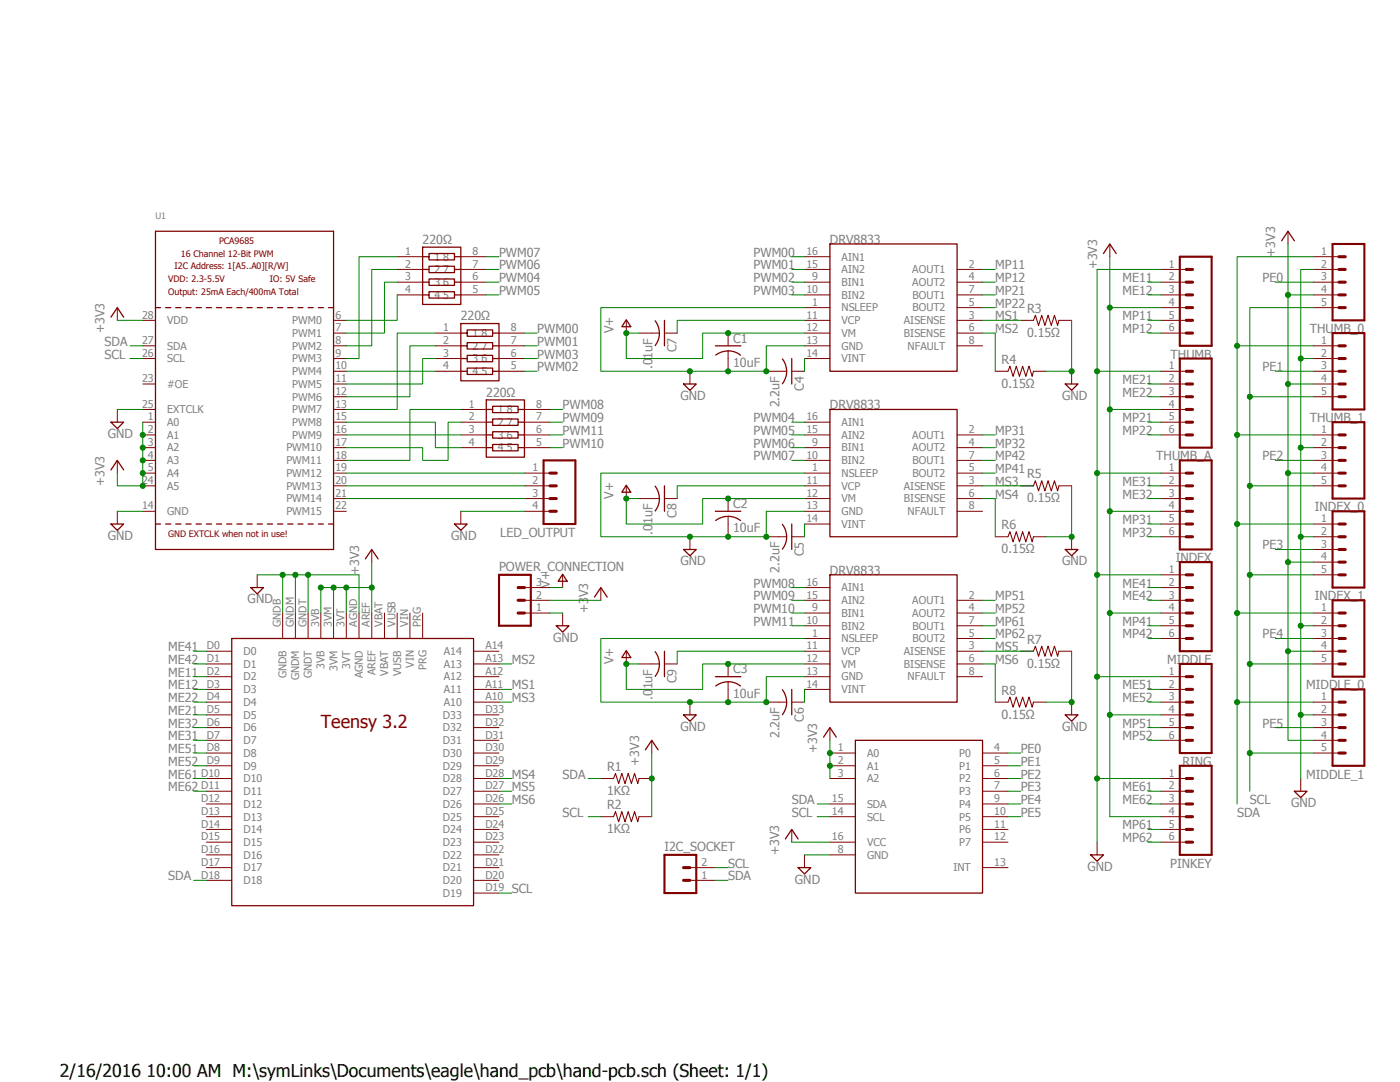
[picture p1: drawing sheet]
<svg xmlns="http://www.w3.org/2000/svg" width="279mm" height="216mm" viewBox="0 0 279 216" stroke-linecap="round" stroke-linejoin="round" font-family="sans-serif">
<defs><g id="words">
<text font-size="3.6" fill="#800000" x="64" y="145.2">Teensy 3.2</text>
<text font-size="3.5" x="12" y="214.9">2/16/2016 10:00 AM M:\symLinks\Documents\eagle\hand_pcb\hand-pcb.sch (Sheet: 1/1)</text>
<g font-size="2.5" fill="#808080">
<text x="84.3" y="48.7">220Ω</text>
<text x="99.6" y="53.8">PWM06</text>
<text x="99.6" y="51.2">PWM07</text>
<text x="150.4" y="51.2">PWM00</text>
<text x="150.4" y="53.8">PWM01</text>
<text x="165.6" y="48.7">DRV8833</text>
<text x="198.6" y="53.8">MP11</text>
<text x="218.9" y="53.8" transform="rotate(-90 218.9 53.8)">+3V3</text>
<text x="254.5" y="51.2" transform="rotate(-90 254.5 51.2)">+3V3</text>
<text x="99.6" y="56.3">PWM04</text>
<text x="99.6" y="58.8">PWM05</text>
<text x="150.4" y="56.3">PWM02</text>
<text x="150.4" y="58.8">PWM03</text>
<text x="198.6" y="56.3">MP12</text>
<text x="198.6" y="58.8">MP21</text>
<text x="224" y="58.8">ME12</text>
<text x="224" y="56.3">ME11</text>
<text x="252" y="56.3">PE0</text>
<text x="92" y="63.9">220Ω</text>
<text x="198.6" y="63.9">MS1</text>
<text x="198.6" y="61.4">MP22</text>
<text x="205" y="62.4">R3</text>
<text x="224" y="63.9">MP11</text>
<text x="20.9" y="66.5" transform="rotate(-90 20.9 66.5)">+3V3</text>
<text x="20.9" y="69">SDA</text>
<text x="20.9" y="71.5">SCL</text>
<text x="107.2" y="66.5">PWM00</text>
<text x="107.2" y="69">PWM01</text>
<text x="107.2" y="71.5">PWM03</text>
<text x="122.4" y="66.5" transform="rotate(-90 122.4 66.5)">V+</text>
<text x="135" y="70.3" transform="rotate(-90 135 70.3)">C7</text>
<text x="146.3" y="68.4">C1</text>
<text x="198.6" y="66.5">MS2</text>
<text x="205" y="67.2">0.15Ω</text>
<text x="224" y="66.5">MP12</text>
<text x="233.6" y="71.5">THUMB</text>
<text x="261.4" y="66.5">THUMB_0</text>
<text x="107.2" y="74.1">PWM02</text>
<text x="130.2" y="73.7" transform="rotate(-90 130.2 73.7)">.01uF</text>
<text x="146.3" y="73.2">10uF</text>
<text x="160.4" y="78" transform="rotate(-90 160.4 78)">C4</text>
<text x="199.9" y="77.4">0.15Ω</text>
<text x="199.9" y="72.6">R4</text>
<text x="224" y="76.6">ME21</text>
<text x="252" y="74.1">PE1</text>
<text x="97" y="79.2">220Ω</text>
<text x="112.3" y="81.7">PWM08</text>
<text x="135.8" y="79.8">GND</text>
<text x="155.6" y="81.3" transform="rotate(-90 155.6 81.3)">2.2uF</text>
<text x="165.6" y="81.7">DRV8833</text>
<text x="212" y="79.8">GND</text>
<text x="224" y="79.2">ME22</text>
<text x="21.5" y="87.4">GND</text>
<text x="112.3" y="89.3">PWM10</text>
<text x="112.3" y="86.8">PWM11</text>
<text x="112.3" y="84.2">PWM09</text>
<text x="150.4" y="84.2">PWM04</text>
<text x="150.4" y="86.8">PWM05</text>
<text x="150.4" y="89.3">PWM06</text>
<text x="198.6" y="86.8">MP31</text>
<text x="198.6" y="89.3">MP32</text>
<text x="224" y="86.8">MP22</text>
<text x="224" y="84.2">MP21</text>
<text x="261.4" y="84.2">THUMB_1</text>
<text x="150.4" y="91.9">PWM07</text>
<text x="198.6" y="91.9">MP42</text>
<text x="198.6" y="94.4">MP41</text>
<text x="205" y="95.4">R5</text>
<text x="230.8" y="91.9">THUMB_A</text>
<text x="252" y="91.9">PE2</text>
<text x="20.9" y="96.9" transform="rotate(-90 20.9 96.9)">+3V3</text>
<text x="122.4" y="99.5" transform="rotate(-90 122.4 99.5)">V+</text>
<text x="146.3" y="101.4">C2</text>
<text x="198.6" y="96.9">MS3</text>
<text x="198.6" y="99.5">MS4</text>
<text x="205" y="100.2">0.15Ω</text>
<text x="224" y="99.5">ME32</text>
<text x="224" y="96.9">ME31</text>
<text x="21.5" y="107.7">GND</text>
<text x="90.1" y="107.7">GND</text>
<text x="99.8" y="107.1">LED_OUTPUT</text>
<text x="130.2" y="106.7" transform="rotate(-90 130.2 106.7)">.01uF</text>
<text x="135" y="103.4" transform="rotate(-90 135 103.4)">C8</text>
<text x="146.3" y="106.2">10uF</text>
<text x="199.9" y="105.6">R6</text>
<text x="224" y="104.6">MP31</text>
<text x="224" y="107.1">MP32</text>
<text x="262.4" y="102">INDEX_0</text>
<text x="99.6" y="113.9">POWER_CONNECTION</text>
<text x="135.8" y="112.8">GND</text>
<text x="160.4" y="111" transform="rotate(-90 160.4 111)">C5</text>
<text x="199.9" y="110.4">0.15Ω</text>
<text x="212" y="112.8">GND</text>
<text x="234.7" y="112.2">INDEX</text>
<text x="252" y="109.6">PE3</text>
<text x="71.6" y="114.7" transform="rotate(-90 71.6 114.7)">+3V3</text>
<text x="109.7" y="117.2" transform="rotate(-90 109.7 117.2)">V+</text>
<text x="150.4" y="117.2">PWM08</text>
<text x="150.4" y="119.8">PWM09</text>
<text x="155.6" y="114.3" transform="rotate(-90 155.6 114.3)">2.2uF</text>
<text x="165.6" y="114.7">DRV8833</text>
<text x="198.6" y="119.8">MP51</text>
<text x="224" y="119.8">ME42</text>
<text x="224" y="117.2">ME41</text>
<text x="262.4" y="119.8">INDEX_1</text>
<text x="49.4" y="120.4">GND</text>
<text x="117.4" y="122.3" transform="rotate(-90 117.4 122.3)">+3V3</text>
<text x="150.4" y="122.3">PWM10</text>
<text x="150.4" y="124.9">PWM11</text>
<text x="198.6" y="124.9">MP61</text>
<text x="198.6" y="122.3">MP52</text>
<text x="224" y="124.9">MP41</text>
<text x="33.6" y="129.9">ME41</text>
<text x="110.4" y="128">GND</text>
<text x="198.6" y="129.9">MS5</text>
<text x="198.6" y="127.4">MP62</text>
<text x="205" y="128.4">R7</text>
<text x="224" y="127.4">MP42</text>
<text x="252" y="127.4">PE4</text>
<text x="33.6" y="137.6">ME12</text>
<text x="33.6" y="135">ME11</text>
<text x="33.6" y="132.5">ME42</text>
<text x="102.1" y="137.6">MS1</text>
<text x="102.1" y="132.5">MS2</text>
<text x="122.4" y="132.5" transform="rotate(-90 122.4 132.5)">V+</text>
<text x="135" y="136.4" transform="rotate(-90 135 136.4)">C9</text>
<text x="146.3" y="134.4">C3</text>
<text x="198.6" y="132.5">MS6</text>
<text x="205" y="133.2">0.15Ω</text>
<text x="224" y="137.6">ME51</text>
<text x="232.9" y="132.5">MIDDLE</text>
<text x="260.7" y="137.6">MIDDLE_0</text>
<text x="33.6" y="142.6">ME21</text>
<text x="33.6" y="140.1">ME22</text>
<text x="102.1" y="140.1">MS3</text>
<text x="130.2" y="139.7" transform="rotate(-90 130.2 139.7)">.01uF</text>
<text x="146.3" y="139.2">10uF</text>
<text x="160.4" y="144" transform="rotate(-90 160.4 144)">C6</text>
<text x="199.9" y="143.4">0.15Ω</text>
<text x="199.9" y="138.6">R8</text>
<text x="224" y="140.1">ME52</text>
<text x="33.6" y="145.2">ME32</text>
<text x="33.6" y="147.7">ME31</text>
<text x="135.8" y="145.8">GND</text>
<text x="155.6" y="147.3" transform="rotate(-90 155.6 147.3)">2.2uF</text>
<text x="212" y="145.8">GND</text>
<text x="224" y="147.7">MP52</text>
<text x="224" y="145.2">MP51</text>
<text x="252" y="145.2">PE5</text>
<text x="33.6" y="155.3">ME61</text>
<text x="33.6" y="152.8">ME52</text>
<text x="33.6" y="150.3">ME51</text>
<text x="102.1" y="155.3">MS4</text>
<text x="112.3" y="155.3">SDA</text>
<text x="121.2" y="153.8">R1</text>
<text x="127.5" y="152.8" transform="rotate(-90 127.5 152.8)">+3V3</text>
<text x="163.1" y="150.3" transform="rotate(-90 163.1 150.3)">+3V3</text>
<text x="203.7" y="150.3">PE0</text>
<text x="203.7" y="152.8">PE1</text>
<text x="203.7" y="155.3">PE2</text>
<text x="236" y="152.8">RING</text>
<text x="260.7" y="155.3">MIDDLE_1</text>
<text x="33.6" y="157.9">ME62</text>
<text x="102.1" y="157.9">MS5</text>
<text x="102.1" y="160.4">MS6</text>
<text x="121.2" y="158.6">1KΩ</text>
<text x="121.2" y="161.5">R2</text>
<text x="158" y="160.4">SDA</text>
<text x="203.7" y="157.9">PE3</text>
<text x="203.7" y="160.4">PE4</text>
<text x="224" y="160.4">ME62</text>
<text x="224" y="157.9">ME61</text>
<text x="249.4" y="160.4">SCL</text>
<text x="257.7" y="161.1">GND</text>
<text x="112.3" y="163">SCL</text>
<text x="121.2" y="166.3">1KΩ</text>
<text x="158" y="163">SCL</text>
<text x="203.7" y="163">PE5</text>
<text x="224" y="165.5">MP61</text>
<text x="246.9" y="163">SDA</text>
<text x="132.6" y="169.8">I2C_SOCKET</text>
<text x="145.3" y="173.1">SCL</text>
<text x="155.5" y="170.6" transform="rotate(-90 155.5 170.6)">+3V3</text>
<text x="217" y="173.8">GND</text>
<text x="224" y="168">MP62</text>
<text x="233.5" y="173.1">PINKEY</text>
<text x="33.6" y="175.7">SDA</text>
<text x="102.1" y="178.2">SCL</text>
<text x="145.3" y="175.7">SDA</text>
<text x="158.6" y="176.3">GND</text>
</g>
<g font-size="2.1" fill="#808080">
<text x="80.9" y="50.9">1</text>
<text x="80.9" y="53.4">2</text>
<text x="86.7" y="52">1</text>
<text x="88.5" y="52">8</text>
<text x="94.3" y="53.4">7</text>
<text x="94.3" y="50.9">8</text>
<text x="161" y="53.4">15</text>
<text x="161" y="50.9">16</text>
<text x="168" y="52">AIN1</text>
<text x="193.4" y="53.4">2</text>
<text x="233.2" y="53.4">1</text>
<text x="263.7" y="50.9">1</text>
<text x="263.7" y="53.4">2</text>
<text x="80.9" y="56">3</text>
<text x="80.9" y="58.5">4</text>
<text x="86.7" y="54.5">2</text>
<text x="86.7" y="57.1">3</text>
<text x="86.7" y="59.6">4</text>
<text x="88.5" y="59.6">5</text>
<text x="88.5" y="57.1">6</text>
<text x="88.5" y="54.5">7</text>
<text x="94.3" y="58.5">5</text>
<text x="94.3" y="56">6</text>
<text x="161" y="58.5">10</text>
<text x="162.1" y="56">9</text>
<text x="168" y="57.1">BIN1</text>
<text x="168" y="59.6">BIN2</text>
<text x="168" y="54.5">AIN2</text>
<text x="182.1" y="54.5">AOUT1</text>
<text x="182.1" y="57.1">AOUT2</text>
<text x="182.1" y="59.6">BOUT1</text>
<text x="193.4" y="56">4</text>
<text x="193.4" y="58.5">7</text>
<text x="233.2" y="56">2</text>
<text x="233.2" y="58.5">3</text>
<text x="263.7" y="56">3</text>
<text x="263.7" y="58.5">4</text>
<text x="28.3" y="63.6">28</text>
<text x="33.4" y="64.7">VDD</text>
<text x="58.3" y="64.7">PWM0</text>
<text x="66.9" y="63.6">6</text>
<text x="161" y="63.6">11</text>
<text x="162.1" y="61">1</text>
<text x="168" y="64.7">VCP</text>
<text x="168" y="62.1">NSLEEP</text>
<text x="180.4" y="64.7">AISENSE</text>
<text x="182.1" y="62.1">BOUT2</text>
<text x="193.4" y="63.6">3</text>
<text x="193.4" y="61">5</text>
<text x="233.2" y="61">4</text>
<text x="233.2" y="63.6">5</text>
<text x="263.7" y="61">5</text>
<text x="28.3" y="68.6">27</text>
<text x="28.3" y="71.2">26</text>
<text x="33.4" y="69.8">SDA</text>
<text x="58.3" y="67.2">PWM1</text>
<text x="58.3" y="69.8">PWM2</text>
<text x="66.9" y="66.1">7</text>
<text x="66.9" y="68.6">8</text>
<text x="66.9" y="71.2">9</text>
<text x="88.5" y="66.1">1</text>
<text x="88.5" y="68.6">2</text>
<text x="88.5" y="71.2">3</text>
<text x="94.3" y="67.2">1</text>
<text x="94.3" y="69.8">2</text>
<text x="96.1" y="69.8">7</text>
<text x="96.1" y="67.2">8</text>
<text x="101.9" y="71.2">6</text>
<text x="101.9" y="68.6">7</text>
<text x="101.9" y="66.1">8</text>
<text x="161" y="66.1">12</text>
<text x="161" y="68.6">13</text>
<text x="161" y="71.2">14</text>
<text x="168" y="67.2">VM</text>
<text x="168" y="69.8">GND</text>
<text x="180.4" y="67.2">BISENSE</text>
<text x="181.1" y="69.8">NFAULT</text>
<text x="193.4" y="66.1">6</text>
<text x="193.4" y="68.6">8</text>
<text x="233.2" y="66.1">6</text>
<text x="263.7" y="68.6">1</text>
<text x="263.7" y="71.2">2</text>
<text x="28.3" y="76.3">23</text>
<text x="33.4" y="72.3">SCL</text>
<text x="33.4" y="77.4">#OE</text>
<text x="58.3" y="72.3">PWM3</text>
<text x="58.3" y="74.8">PWM4</text>
<text x="58.3" y="77.4">PWM5</text>
<text x="66.9" y="73.7">10</text>
<text x="66.9" y="76.3">11</text>
<text x="88.5" y="73.7">4</text>
<text x="94.3" y="72.3">3</text>
<text x="94.3" y="74.8">4</text>
<text x="96.1" y="74.8">5</text>
<text x="96.1" y="72.3">6</text>
<text x="101.9" y="73.7">5</text>
<text x="168" y="72.3">VINT</text>
<text x="233.2" y="73.7">1</text>
<text x="233.2" y="76.3">2</text>
<text x="263.7" y="73.7">3</text>
<text x="263.7" y="76.3">4</text>
<text x="28.3" y="81.3">25</text>
<text x="29.5" y="83.9">1</text>
<text x="33.4" y="82.5">EXTCLK</text>
<text x="58.3" y="79.9">PWM6</text>
<text x="58.3" y="82.5">PWM7</text>
<text x="66.9" y="78.8">12</text>
<text x="66.9" y="81.3">13</text>
<text x="66.9" y="83.9">15</text>
<text x="93.6" y="81.3">1</text>
<text x="93.6" y="83.9">2</text>
<text x="99.4" y="82.5">1</text>
<text x="101.2" y="82.5">8</text>
<text x="107" y="83.9">7</text>
<text x="107" y="81.3">8</text>
<text x="161" y="83.9">16</text>
<text x="233.2" y="78.8">3</text>
<text x="233.2" y="81.3">4</text>
<text x="233.2" y="83.9">5</text>
<text x="263.7" y="78.8">5</text>
<text x="29.5" y="86.4">2</text>
<text x="29.5" y="89">3</text>
<text x="33.4" y="85">A0</text>
<text x="33.4" y="87.5">A1</text>
<text x="58.3" y="85">PWM8</text>
<text x="58.3" y="87.5">PWM9</text>
<text x="66.9" y="86.4">16</text>
<text x="66.9" y="89">17</text>
<text x="93.6" y="86.4">3</text>
<text x="93.6" y="89">4</text>
<text x="99.4" y="85">2</text>
<text x="99.4" y="87.5">3</text>
<text x="101.2" y="87.5">6</text>
<text x="101.2" y="85">7</text>
<text x="107" y="89">5</text>
<text x="107" y="86.4">6</text>
<text x="161" y="86.4">15</text>
<text x="162.1" y="89">9</text>
<text x="168" y="87.5">AIN2</text>
<text x="168" y="85">AIN1</text>
<text x="182.1" y="87.5">AOUT1</text>
<text x="193.4" y="86.4">2</text>
<text x="193.4" y="89">4</text>
<text x="233.2" y="86.4">6</text>
<text x="263.7" y="86.4">1</text>
<text x="263.7" y="89">2</text>
<text x="29.5" y="91.5">4</text>
<text x="29.5" y="94">5</text>
<text x="33.4" y="90.1">A2</text>
<text x="33.4" y="92.6">A3</text>
<text x="33.4" y="95.2">A4</text>
<text x="57.1" y="90.1">PWM10</text>
<text x="57.1" y="92.6">PWM11</text>
<text x="57.1" y="95.2">PWM12</text>
<text x="66.9" y="91.5">18</text>
<text x="66.9" y="94">19</text>
<text x="99.4" y="90.1">4</text>
<text x="101.2" y="90.1">5</text>
<text x="106.3" y="94">1</text>
<text x="161" y="91.5">10</text>
<text x="162.1" y="94">1</text>
<text x="168" y="90.1">BIN1</text>
<text x="168" y="92.6">BIN2</text>
<text x="168" y="95.2">NSLEEP</text>
<text x="182.1" y="90.1">AOUT2</text>
<text x="182.1" y="95.2">BOUT2</text>
<text x="182.1" y="92.6">BOUT1</text>
<text x="193.4" y="94">5</text>
<text x="193.4" y="91.5">7</text>
<text x="233.2" y="94">1</text>
<text x="263.7" y="91.5">3</text>
<text x="263.7" y="94">4</text>
<text x="28.3" y="101.7">14</text>
<text x="28.3" y="96.6">24</text>
<text x="33.4" y="97.7">A5</text>
<text x="57.1" y="97.7">PWM13</text>
<text x="57.1" y="100.2">PWM14</text>
<text x="66.9" y="96.6">20</text>
<text x="66.9" y="99.1">21</text>
<text x="66.9" y="101.7">22</text>
<text x="106.3" y="96.6">2</text>
<text x="106.3" y="99.1">3</text>
<text x="106.3" y="101.7">4</text>
<text x="161" y="96.6">11</text>
<text x="161" y="99.1">12</text>
<text x="161" y="101.7">13</text>
<text x="168" y="97.7">VCP</text>
<text x="168" y="100.2">VM</text>
<text x="180.4" y="97.7">AISENSE</text>
<text x="180.4" y="100.2">BISENSE</text>
<text x="193.4" y="96.6">3</text>
<text x="193.4" y="99.1">6</text>
<text x="193.4" y="101.7">8</text>
<text x="233.2" y="96.6">2</text>
<text x="233.2" y="99.1">3</text>
<text x="233.2" y="101.7">4</text>
<text x="263.7" y="96.6">5</text>
<text x="33.4" y="102.8">GND</text>
<text x="57.1" y="102.8">PWM15</text>
<text x="161" y="104.2">14</text>
<text x="168" y="102.8">GND</text>
<text x="168" y="105.3">VINT</text>
<text x="181.1" y="102.8">NFAULT</text>
<text x="233.2" y="104.2">5</text>
<text x="233.2" y="106.7">6</text>
<text x="263.7" y="104.2">1</text>
<text x="263.7" y="106.7">2</text>
<text x="263.7" y="109.3">3</text>
<text x="263.7" y="111.8">4</text>
<text x="107" y="119.4">2</text>
<text x="107" y="116.9">3</text>
<text x="161" y="119.4">15</text>
<text x="161" y="116.9">16</text>
<text x="168" y="118">AIN1</text>
<text x="193.4" y="119.4">2</text>
<text x="233.2" y="114.4">1</text>
<text x="233.2" y="116.9">2</text>
<text x="233.2" y="119.4">3</text>
<text x="263.7" y="114.4">5</text>
<text x="56.1" y="125.1" transform="rotate(-90 56.1 125.1)">GNDB</text>
<text x="58.6" y="125.1" transform="rotate(-90 58.6 125.1)">GNDM</text>
<text x="61.2" y="125.1" transform="rotate(-90 61.2 125.1)">GNDT</text>
<text x="63.7" y="125.1" transform="rotate(-90 63.7 125.1)">3VB</text>
<text x="66.2" y="125.1" transform="rotate(-90 66.2 125.1)">3VM</text>
<text x="68.8" y="125.1" transform="rotate(-90 68.8 125.1)">3VT</text>
<text x="71.3" y="125.1" transform="rotate(-90 71.3 125.1)">AGND</text>
<text x="73.8" y="125.1" transform="rotate(-90 73.8 125.1)">AREF</text>
<text x="76.4" y="125.1" transform="rotate(-90 76.4 125.1)">VBAT</text>
<text x="78.9" y="125.1" transform="rotate(-90 78.9 125.1)">VUSB</text>
<text x="81.4" y="125.1" transform="rotate(-90 81.4 125.1)">VIN</text>
<text x="84" y="125.1" transform="rotate(-90 84 125.1)">PRG</text>
<text x="107" y="122">1</text>
<text x="161" y="124.5">10</text>
<text x="162.1" y="122">9</text>
<text x="168" y="123.1">BIN1</text>
<text x="168" y="125.6">BIN2</text>
<text x="168" y="120.5">AIN2</text>
<text x="182.1" y="120.5">AOUT1</text>
<text x="182.1" y="123.1">AOUT2</text>
<text x="182.1" y="125.6">BOUT1</text>
<text x="193.4" y="122">4</text>
<text x="193.4" y="124.5">7</text>
<text x="233.2" y="122">4</text>
<text x="233.2" y="124.5">5</text>
<text x="263.7" y="122">1</text>
<text x="263.7" y="124.5">2</text>
<text x="41.3" y="129.6">D0</text>
<text x="48.6" y="130.7">D0</text>
<text x="88.6" y="130.7">A14</text>
<text x="96.9" y="129.6">A14</text>
<text x="161" y="129.6">11</text>
<text x="162.1" y="127">1</text>
<text x="168" y="130.7">VCP</text>
<text x="168" y="128.2">NSLEEP</text>
<text x="180.4" y="130.7">AISENSE</text>
<text x="182.1" y="128.2">BOUT2</text>
<text x="193.4" y="129.6">3</text>
<text x="193.4" y="127">5</text>
<text x="233.2" y="127">6</text>
<text x="263.7" y="127">3</text>
<text x="263.7" y="129.6">4</text>
<text x="41.3" y="132.1">D1</text>
<text x="41.3" y="134.7">D2</text>
<text x="41.3" y="137.2">D3</text>
<text x="48.6" y="133.2">D1</text>
<text x="48.6" y="135.8">D2</text>
<text x="57.2" y="135.3" transform="rotate(-90 57.2 135.3)">GNDB</text>
<text x="59.7" y="135.7" transform="rotate(-90 59.7 135.7)">GNDM</text>
<text x="62.3" y="135.3" transform="rotate(-90 62.3 135.3)">GNDT</text>
<text x="64.8" y="133.5" transform="rotate(-90 64.8 133.5)">3VB</text>
<text x="67.3" y="133.8" transform="rotate(-90 67.3 133.8)">3VM</text>
<text x="69.9" y="133.4" transform="rotate(-90 69.9 133.4)">3VT</text>
<text x="72.4" y="135.3" transform="rotate(-90 72.4 135.3)">AGND</text>
<text x="75" y="134.7" transform="rotate(-90 75 134.7)">AREF</text>
<text x="77.5" y="134.8" transform="rotate(-90 77.5 134.8)">VBAT</text>
<text x="80" y="134.9" transform="rotate(-90 80 134.9)">VUSB</text>
<text x="82.6" y="133.2" transform="rotate(-90 82.6 133.2)">VIN</text>
<text x="85.1" y="133.7" transform="rotate(-90 85.1 133.7)">PRG</text>
<text x="88.6" y="135.8">A12</text>
<text x="88.6" y="133.2">A13</text>
<text x="96.9" y="137.2">A11</text>
<text x="96.9" y="134.7">A12</text>
<text x="96.9" y="132.1">A13</text>
<text x="161" y="132.1">12</text>
<text x="161" y="134.7">13</text>
<text x="161" y="137.2">14</text>
<text x="168" y="133.2">VM</text>
<text x="168" y="135.8">GND</text>
<text x="180.4" y="133.2">BISENSE</text>
<text x="181.1" y="135.8">NFAULT</text>
<text x="193.4" y="132.1">6</text>
<text x="193.4" y="134.7">8</text>
<text x="233.2" y="134.7">1</text>
<text x="233.2" y="137.2">2</text>
<text x="263.7" y="132.1">5</text>
<text x="41.3" y="139.7">D4</text>
<text x="41.3" y="142.3">D5</text>
<text x="48.6" y="138.3">D3</text>
<text x="48.6" y="140.9">D4</text>
<text x="48.6" y="143.4">D5</text>
<text x="88.4" y="143.4">D33</text>
<text x="88.6" y="140.9">A10</text>
<text x="88.6" y="138.3">A11</text>
<text x="96.9" y="142.3">D33</text>
<text x="96.9" y="139.7">A10</text>
<text x="168" y="138.3">VINT</text>
<text x="233.2" y="139.7">3</text>
<text x="233.2" y="142.3">4</text>
<text x="263.7" y="139.7">1</text>
<text x="263.7" y="142.3">2</text>
<text x="41.3" y="144.8">D6</text>
<text x="41.3" y="147.4">D7</text>
<text x="41.3" y="149.9">D8</text>
<text x="48.6" y="145.9">D6</text>
<text x="48.6" y="148.5">D7</text>
<text x="88.4" y="148.5">D31</text>
<text x="88.4" y="145.9">D32</text>
<text x="96.9" y="149.9">D30</text>
<text x="96.9" y="147.4">D31</text>
<text x="96.9" y="144.8">D32</text>
<text x="167.2" y="149.9">1</text>
<text x="198.4" y="149.9">4</text>
<text x="233.2" y="144.8">5</text>
<text x="233.2" y="147.4">6</text>
<text x="263.7" y="144.8">3</text>
<text x="263.7" y="147.4">4</text>
<text x="263.7" y="149.9">5</text>
<text x="40.1" y="155">D10</text>
<text x="41.3" y="152.4">D9</text>
<text x="48.6" y="151">D8</text>
<text x="48.6" y="153.6">D9</text>
<text x="88.4" y="153.6">D29</text>
<text x="88.4" y="151">D30</text>
<text x="96.9" y="155">D28</text>
<text x="96.9" y="152.4">D29</text>
<text x="167.2" y="152.4">2</text>
<text x="167.2" y="155">3</text>
<text x="173" y="151">A0</text>
<text x="173" y="153.6">A1</text>
<text x="191.4" y="153.6">P1</text>
<text x="191.4" y="151">P0</text>
<text x="198.4" y="155">6</text>
<text x="198.4" y="152.4">5</text>
<text x="233.2" y="155">1</text>
<text x="40.1" y="157.5">D11</text>
<text x="40.1" y="160.1">D12</text>
<text x="48.6" y="156.1">D10</text>
<text x="48.6" y="158.6">D11</text>
<text x="48.6" y="161.2">D12</text>
<text x="88.4" y="161.2">D26</text>
<text x="88.4" y="158.6">D27</text>
<text x="88.4" y="156.1">D28</text>
<text x="96.9" y="160.1">D26</text>
<text x="96.9" y="157.5">D27</text>
<text x="166" y="160.1">15</text>
<text x="173" y="156.1">A2</text>
<text x="173" y="161.2">SDA</text>
<text x="191.4" y="161.2">P4</text>
<text x="191.4" y="158.6">P3</text>
<text x="191.4" y="156.1">P2</text>
<text x="198.4" y="160.1">9</text>
<text x="198.4" y="157.5">7</text>
<text x="233.2" y="157.5">2</text>
<text x="233.2" y="160.1">3</text>
<text x="40.1" y="162.6">D13</text>
<text x="40.1" y="165.1">D14</text>
<text x="40.1" y="167.7">D15</text>
<text x="48.6" y="163.7">D13</text>
<text x="48.6" y="166.3">D14</text>
<text x="88.4" y="166.3">D24</text>
<text x="88.4" y="163.7">D25</text>
<text x="96.9" y="167.7">D23</text>
<text x="96.9" y="165.1">D24</text>
<text x="96.9" y="162.6">D25</text>
<text x="166" y="162.6">14</text>
<text x="166" y="167.7">16</text>
<text x="173" y="163.7">SCL</text>
<text x="191.4" y="166.3">P6</text>
<text x="191.4" y="163.7">P5</text>
<text x="198.4" y="167.7">12</text>
<text x="198.4" y="165.1">11</text>
<text x="198.4" y="162.6">10</text>
<text x="233.2" y="162.6">4</text>
<text x="233.2" y="165.1">5</text>
<text x="233.2" y="167.7">6</text>
<text x="40.1" y="170.2">D16</text>
<text x="40.1" y="172.8">D17</text>
<text x="48.6" y="168.8">D15</text>
<text x="48.6" y="171.3">D16</text>
<text x="48.6" y="173.9">D17</text>
<text x="88.4" y="173.9">D21</text>
<text x="88.4" y="171.3">D22</text>
<text x="88.4" y="168.8">D23</text>
<text x="96.9" y="172.8">D21</text>
<text x="96.9" y="170.2">D22</text>
<text x="140" y="172.8">2</text>
<text x="167.2" y="170.2">8</text>
<text x="173" y="168.8">VCC</text>
<text x="173" y="171.3">GND</text>
<text x="190.3" y="173.9">INT</text>
<text x="191.4" y="168.8">P7</text>
<text x="198.4" y="172.8">13</text>
<text x="40.1" y="175.3">D18</text>
<text x="48.6" y="176.4">D18</text>
<text x="88.4" y="179">D19</text>
<text x="88.4" y="176.4">D20</text>
<text x="96.9" y="177.8">D19</text>
<text x="96.9" y="175.3">D20</text>
<text x="140" y="175.3">1</text>
</g>
<text font-size="1.8" fill="#808080" x="31" y="43.6">U1</text>
<g font-size="1.8" fill="#800000">
<text x="34.8" y="53.8">I2C Address: 1[A5..A0][R/W]</text>
<text x="36.1" y="51.2">16 Channel 12-Bit PWM</text>
<text x="43.7" y="48.7">PCA9685</text>
<text x="33.6" y="56.3">VDD: 2.3-5.5V</text>
<text x="33.6" y="58.8">Output: 25mA Each/400mA Total</text>
<text x="53.9" y="56.3">IO: 5V Safe</text>
<text x="33.6" y="107.1">GND EXTCLK when not in use!</text>
</g>
</g></defs>
<g fill="none" stroke="#800000" stroke-width=".2">
<path d="M79.3 53.8h5M79.3 56.3h5M79.3 58.8h5M79.3 51.2h5M92 53.8h5M92 56.3h5M92 58.8h5M92 51.2h5M160.5 53.8h5.1M160.5 56.3h5.1M160.5 58.8h5.1M160.5 51.2h5.1"/>
<path d="M191 53.8h5.1M191 56.3h5.1M191 58.8h5.1M221.5 48.7v2.5M231.6 53.8h5.1M231.6 56.3h5.1M231.6 58.8h5.1M257 46.1v2.6M262.1 53.8h5.1M262.1 56.3h5.1M262.1 58.8h5.1M262.1 51.2h5.1"/>
<path d="M23.4 61.4v2.5M28.5 63.9h2.5M28.5 69h2.5M28.5 71.5h2.5M28.5 76.6h2.5M66.6 63.9h2.5M66.6 66.5h2.5M66.6 69h2.5M66.6 71.5h2.5M66.6 74.1h2.5M66.6 76.6h2.5M66.6 79.2h2.5"/>
<path d="M86.9 66.5h5.1M86.9 69h5.1M86.9 71.5h5.1M86.9 74.1h5.1M99.6 66.5h5.1M99.6 69h5.1M99.6 71.5h5.1M99.6 74.1h5.1M125 63.9v2.6M127.5 66.5h4.1M132.6 66.5h2.5M137.7 74.1v2.5"/>
<path d="M145.3 66.5v2.5M145.3 70v4.1M152.9 74.1h4.1M158 74.1h2.5M160.5 61.4h5.1M160.5 63.9h5.1M160.5 66.5h5.1M160.5 69h5.1M160.5 71.5h5.1M191 61.4h5.1M191 63.9h5.1M191 66.5h5.1"/>
<path d="M191 69h5.1M198.6 74.1h2.6M203.7 63.9h2.5M206.2 74.1h2.6M211.3 63.9h2.6M213.9 74.1v2.5M231.6 61.4h5.1M231.6 63.9h5.1M231.6 66.5h5.1M231.6 74.1h5.1M231.6 76.6h5.1M231.6 79.2h5.1"/>
<path d="M262.1 61.4h5.1M262.1 69h5.1M262.1 71.5h5.1M262.1 74.1h5.1M262.1 76.6h5.1M262.1 79.2h5.1M23.4 81.7v2.5M23.4 91.9v2.5M28.5 81.7h2.5M28.5 84.2h2.5M28.5 86.8h2.5M28.5 89.3h2.5"/>
<path d="M28.5 91.9h2.5M28.5 94.4h2.5M28.5 96.9h2.5M66.6 81.7h2.5M66.6 84.2h2.5M66.6 86.8h2.5M66.6 89.3h2.5M66.6 91.9h2.5M66.6 94.4h2.5M66.6 96.9h2.5M66.6 99.5h2.5M92 81.7h5"/>
<path d="M92 84.2h5M92 86.8h5M92 89.3h5M104.7 81.7h5M104.7 84.2h5M104.7 86.8h5M104.7 89.3h5M104.7 94.4h5M104.7 96.9h5M104.7 99.5h5M125 96.9v2.6M127.5 99.5h4.1"/>
<path d="M132.6 99.5h2.5M145.3 99.5v2.5M160.5 84.2h5.1M160.5 86.8h5.1M160.5 89.3h5.1M160.5 91.9h5.1M160.5 94.4h5.1M160.5 96.9h5.1M160.5 99.5h5.1M191 86.8h5.1M191 89.3h5.1M191 91.9h5.1"/>
<path d="M191 94.4h5.1M191 96.9h5.1M191 99.5h5.1M203.7 96.9h2.5M211.3 96.9h2.6M231.6 81.7h5.1M231.6 84.2h5.1M231.6 86.8h5.1M231.6 94.4h5.1M231.6 96.9h5.1M231.6 99.5h5.1M262.1 86.8h5.1"/>
<path d="M262.1 89.3h5.1M262.1 91.9h5.1M262.1 94.4h5.1M262.1 96.9h5.1M23.4 102v2.6M28.5 102h2.5M51.3 114.7v2.5M66.6 102h2.5M74.2 109.6v2.6M92 102v2.6M104.7 119.8h5M104.7 117.2h5"/>
<path d="M104.7 102h5M112.3 114.7v2.5M119.9 117.2v2.6M137.7 107.1v2.5M145.3 103v4.1M152.9 107.1h4.1M158 107.1h2.5M160.5 102h5.1M160.5 104.6h5.1M160.5 119.8h5.1M160.5 117.2h5.1M191 102h5.1"/>
<path d="M191 119.8h5.1M198.6 107.1h2.6M206.2 107.1h2.6M213.9 107.1v2.5M231.6 102h5.1M231.6 104.6h5.1M231.6 119.8h5.1M231.6 117.2h5.1M231.6 107.1h5.1M231.6 114.7h5.1M262.1 104.6h5.1M262.1 107.1h5.1"/>
<path d="M262.1 114.7h5.1M262.1 109.6h5.1M262.1 112.2h5.1M41.2 129.9h5M41.2 132.5h5M41.2 135h5M41.2 137.6h5M56.4 122.3v5.1M58.9 122.3v5.1M61.5 122.3v5.1M64 122.3v5.1M66.6 122.3v5.1"/>
<path d="M69.1 122.3v5.1M71.6 122.3v5.1M74.2 122.3v5.1M76.7 122.3v5.1M79.3 122.3v5.1M81.8 122.3v5.1M84.3 122.3v5.1M94.5 129.9h5.1M94.5 132.5h5.1M94.5 135h5.1M94.5 137.6h5.1M104.7 122.3h5"/>
<path d="M112.3 122.3v2.6M125 129.9v2.6M127.5 132.5h4.1M132.6 132.5h2.5M145.3 132.5v2.5M145.3 136v4.1M160.5 127.4h5.1M160.5 129.9h5.1M160.5 122.3h5.1M160.5 132.5h5.1M160.5 124.9h5.1M160.5 135h5.1"/>
<path d="M160.5 137.6h5.1M191 127.4h5.1M191 129.9h5.1M191 122.3h5.1M191 132.5h5.1M191 124.9h5.1M191 135h5.1M203.7 129.9h2.5M211.3 129.9h2.6M231.6 127.4h5.1M231.6 122.3h5.1M231.6 124.9h5.1"/>
<path d="M231.6 135h5.1M231.6 137.6h5.1M262.1 127.4h5.1M262.1 129.9h5.1M262.1 122.3h5.1M262.1 132.5h5.1M262.1 124.9h5.1M41.2 140.1h5M41.2 142.6h5M41.2 145.2h5M41.2 147.7h5M41.2 150.3h5"/>
<path d="M41.2 152.8h5M41.2 155.3h5M41.2 157.9h5M94.5 140.1h5.1M94.5 142.6h5.1M94.5 145.2h5.1M94.5 147.7h5.1M94.5 150.3h5.1M94.5 152.8h5.1M94.5 155.3h5.1M94.5 157.9h5.1M119.9 155.3h2.5"/>
<path d="M127.5 155.3h2.6M130.1 147.7v2.6M137.7 140.1v2.5M152.9 140.1h4.1M158 140.1h2.5M165.6 150.3h5.1M165.6 152.8h5.1M165.6 155.3h5.1M165.6 145.2v2.5M196.1 150.3h5.1M196.1 152.8h5.1M196.1 155.3h5.1"/>
<path d="M196.1 157.9h5.1M198.6 140.1h2.6M206.2 140.1h2.6M213.9 140.1v2.5M231.6 140.1h5.1M231.6 142.6h5.1M231.6 145.2h5.1M231.6 147.7h5.1M231.6 155.3h5.1M231.6 157.9h5.1M259.6 155.3v2.6M262.1 140.1h5.1"/>
<path d="M262.1 142.6h5.1M262.1 145.2h5.1M262.1 147.7h5.1M262.1 150.3h5.1M41.2 160.4h5M41.2 163h5M41.2 165.5h5M41.2 168h5M41.2 170.6h5M41.2 173.1h5M41.2 175.7h5M94.5 160.4h5.1"/>
<path d="M94.5 163h5.1M94.5 165.5h5.1M94.5 168h5.1M94.5 170.6h5.1M94.5 173.1h5.1M94.5 175.7h5.1M94.5 178.2h5.1M119.9 163h2.5M127.5 163h2.6M137.7 173.1h5.1M137.7 175.7h5.1M158 165.5v2.5"/>
<path d="M160.5 170.6v2.5M165.6 160.4h5.1M165.6 163h5.1M165.6 168h5.1M165.6 170.6h5.1M196.1 160.4h5.1M196.1 163h5.1M196.1 165.5h5.1M196.1 168h5.1M196.1 173.1h5.1M218.9 168v2.6M231.6 160.4h5.1"/>
<path d="M231.6 163h5.1M231.6 165.5h5.1M231.6 168h5.1"/>
</g>
<g fill="none" stroke="#800000" stroke-width=".25">
<path d="M84.3 49.3h7.7v11.4h-7.7zM84.3 51.2h1.3v.7h5.1v-1.3h-5.1v.6M84.3 53.8h1.3v.6h5.1v-.6M84.3 56.3h1.3v.6h5.1v-.6M84.3 58.8h1.3v.7h5.1v-.7M85.6 53.8v-.7h5.1v.7h1.3M85.6 56.3v-.6h5.1v.6h1.3M85.6 58.8v-.6h5.1v.6h1.3M90.7 51.2h1.3M165.6 48.7h25.4v25.4h-25.4zM220.2 50.6l1.3-1.9 1.3 1.9M255.8 48l1.2-1.9 1.3 1.9"/>
<path d="M22.1 63.3l1.3-1.9 1.3 1.9M31 61.4v48.2h35.6v-48.2h-1M31 61.4v-15.3h35.6v15.3M31 61.4h1M33.1 61.4h1M35.1 61.4h1M37.1 61.4h1M39.1 61.4h1.1M41.2 61.4h1M43.2 61.4h1M45.2 61.4h1.1M47.3 61.4h1"/>
<path d="M49.3 61.4h1M51.3 61.4h1.1M53.4 61.4h1M55.4 61.4h1M57.4 61.4h1.1M59.5 61.4h1M61.5 61.4h1M63.5 61.4h1M92 64.6h7.6v11.4h-7.6zM92 66.5h1.2v.6h5.1v-1.3h-5.1v.7M92 69h1.2v.6h5.1v-.6M92 71.5h1.2v.7h5.1v-.7"/>
<path d="M92 74.1h1.2v.6h5.1v-.6M93.2 69v-.6h5.1v.6h1.3M93.2 71.5v-.6h5.1v.6h1.3M93.2 74.1v-.7h5.1v.7h1.3M97 79.8h7.7v11.4h-7.7zM98.3 66.5h1.3M125 63.8l.9 1.4h-1.8zM130.7 64a4 4 0 0 1 0 5M132.6 63.9v5.1M136.4 76.6h2.6l-1.3 1.3zM142.8 69h5M142.8 70.8a4 4 0 0 1 5 .1"/>
<path d="M156.1 71.6a4 4 0 0 1 0 5M158 71.5v5.1M212.6 76.6h2.5l-1.2 1.3zM22.1 84.2h2.6l-1.3 1.3zM22.1 93.8l1.3-1.9 1.3 1.9M97 81.7h1.3v.6h5.1v-1.2h-5.1v.6M97 84.2h1.3v.7h5.1v-.7M97 86.8h1.3v.6h5.1v-.6M97 89.3h1.3v.7h5.1v-.7M98.3 84.2v-.6h5.1v.6h1.3M98.3 86.8v-.7h5.1v.7h1.3M98.3 89.3v-.6h5.1v.6h1.3"/>
<path d="M103.4 81.7h1.3M125 96.8l.9 1.4h-1.8zM130.7 97a4 4 0 0 1 0 5M132.6 96.9v5.1M165.6 81.7h25.4v25.4h-25.4zM22.1 104.6h2.6l-1.3 1.2zM31 104.6h1M33.1 104.6h1M35.1 104.6h1M37.1 104.6h1M39.1 104.6h1.1M41.2 104.6h1"/>
<path d="M43.2 104.6h1M45.2 104.6h1.1M47.3 104.6h1M49.3 104.6h1M50.1 117.2h2.5l-1.3 1.3zM51.3 104.6h1.1M53.4 104.6h1M55.4 104.6h1M57.4 104.6h1.1M59.5 104.6h1M61.5 104.6h1M63.5 104.6h1"/>
<path d="M65.6 104.6h1M72.9 111.5l1.3-1.9 1.3 1.9M90.7 104.6h2.5l-1.2 1.2zM112.3 114.6l.9 1.4h-1.8zM118.6 119.1l1.3-1.9 1.3 1.9M136.4 109.6h2.6l-1.3 1.3zM142.8 102h5M147.8 103.9a4 4 0 0 0-5 0M156.1 104.6a4 4 0 0 1 0 5M158 104.6v5M165.6 114.7h25.4v25.4h-25.4zM212.6 109.6h2.5l-1.2 1.3z"/>
<path d="M46.2 127.4h48.3v53.3h-48.3zM111 124.9h2.6l-1.3 1.2zM125 129.8l.9 1.4h-1.8zM130.7 130a4 4 0 0 1 0 5M132.6 129.9v5.1M142.8 135h5M145.3 136l.5 .1a3.8 3.8 0 0 1 2 .8M145.3 136l-1.6 .4-.9 .5M156.1 137.6a4 4 0 0 1 0 5M158 137.6v5M128.8 149.6l1.3-1.9 1.2 1.9M136.4 142.6h2.6l-1.3 1.3z"/>
<path d="M164.4 147.1l1.2-1.9 1.3 1.9M170.7 147.7h25.4v30.5h-25.4zM212.6 142.6h2.5l-1.2 1.3zM258.3 157.9h2.6l-1.3 1.3zM156.7 167.4l1.3-1.9 1.3 1.9M159.3 173.1h2.5l-1.3 1.3zM217.7 170.6h2.5l-1.3 1.3z"/>
</g>
<path d="M201.2 74.1l.3-1 .7 2 .6-2 .7 2 .6-2 .6 2 .7-2 .6 2 .2-1M206.2 63.9l.4-1 .7 2 .6-2 .6 2 .7-2 .6 2 .6-2 .7 2 .2-1M206.2 96.9l.4-1 .7 2.1 .6-2.1 .6 2.1 .7-2.1 .6 2.1 .6-2.1 .7 2.1 .2-1.1M201.2 107.1l.3-1 .7 2 .6-2 .7 2 .6-2 .6 2 .7-2 .6 2 .2-1M206.2 129.9l.4-1 .7 2.1 .6-2.1 .6 2.1 .7-2.1 .6 2.1 .6-2.1 .7 2.1 .2-1.1M122.4 155.3l.4-1 .7 2.1 .6-2.1 .6 2.1 .7-2.1 .6 2.1 .6-2.1 .7 2.1 .2-1.1M201.2 140.1l.3-1 .7 2 .6-2 .7 2 .6-2 .6 2 .7-2 .6 2 .2-1M122.4 163l.4-1.1 .7 2.1 .6-2.1 .6 2.1 .7-2.1 .6 2.1 .6-2.1 .7 2.1 .2-1" fill="none" stroke="#800000" stroke-width=".21"/>
<g fill="none" stroke="#800000" stroke-width=".42">
<path d="M235.5 51.2h6.3v17.8h-6.3zM265.9 48.7h6.4v15.2h-6.4zM235.5 71.5h6.3v17.8h-6.3zM265.9 66.5h6.4v15.2h-6.4zM108.5 91.9h6.3v12.7h-6.3zM235.5 91.9h6.3v17.7h-6.3zM265.9 84.2h6.4v15.3h-6.4zM99.6 114.7h6.3v10.2h-6.3zM235.5 112.2h6.3v17.7h-6.3zM265.9 102h6.4v15.2h-6.4zM265.9 119.8h6.4v15.2h-6.4zM235.5 132.5h6.3v17.8h-6.3z"/>
<path d="M265.9 137.6h6.4v15.2h-6.4zM235.5 152.8h6.3v17.8h-6.3zM132.6 170.6h6.4v7.6h-6.4z"/>
</g>
<g fill="none" stroke="#800000" stroke-width=".61">
<path d="M236.7 58.8h1.3M236.7 56.3h1.3M236.7 53.8h1.3M267.2 58.8h1.3M267.2 56.3h1.3M267.2 53.8h1.3M267.2 51.2h1.3M236.7 63.9h1.3M236.7 61.4h1.3M236.7 66.5h1.3M236.7 79.2h1.3M236.7 76.6h1.3"/>
<path d="M236.7 74.1h1.3M267.2 61.4h1.3M267.2 79.2h1.3M267.2 76.6h1.3M267.2 74.1h1.3M267.2 71.5h1.3M267.2 69h1.3M109.7 99.5h1.3M109.7 96.9h1.3M109.7 94.4h1.3M236.7 84.2h1.3M236.7 81.7h1.3"/>
<path d="M236.7 86.8h1.3M236.7 99.5h1.3M236.7 96.9h1.3M236.7 94.4h1.3M267.2 86.8h1.3M267.2 96.9h1.3M267.2 94.4h1.3M267.2 91.9h1.3M267.2 89.3h1.3M103.4 119.8h1.3M103.4 117.2h1.3M109.7 102h1.3"/>
<path d="M236.7 104.6h1.3M236.7 102h1.3M236.7 107.1h1.3M236.7 119.8h1.3M236.7 117.2h1.3M236.7 114.7h1.3M267.2 104.6h1.3M267.2 107.1h1.3M267.2 114.7h1.3M267.2 109.6h1.3M267.2 112.2h1.3M103.4 122.3h1.3"/>
<path d="M236.7 124.9h1.3M236.7 122.3h1.3M236.7 127.4h1.3M236.7 137.6h1.3M236.7 135h1.3M267.2 124.9h1.3M267.2 122.3h1.3M267.2 127.4h1.3M267.2 132.5h1.3M267.2 129.9h1.3M236.7 140.1h1.3M236.7 145.2h1.3"/>
<path d="M236.7 142.6h1.3M236.7 147.7h1.3M236.7 157.9h1.3M236.7 155.3h1.3M267.2 140.1h1.3M267.2 145.2h1.3M267.2 142.6h1.3M267.2 147.7h1.3M267.2 150.3h1.3M136.4 173.1h1.3M136.4 175.7h1.3M236.7 160.4h1.3"/>
<path d="M236.7 165.5h1.3M236.7 163h1.3M236.7 168h1.3"/>
</g>
<path d="M160.5 69h-7.6v5.1h-7.6" fill="none" stroke="#008000" stroke-width=".2"/>
<circle cx="152.9" cy="74.1" r=".51" fill="#008000"/>
<g fill="none" stroke="#008000" stroke-width=".2">
<path d="M160.5 61.4h-40.6v12.7h25.4"/>
<circle cx="152.9" cy="74.1" r=".51"/>
</g>
<circle cx="137.7" cy="74.1" r=".51" fill="#008000"/>
<circle cx="137.7" cy="74.1" r=".51" fill="none" stroke="#008000" stroke-width=".2"/>
<circle cx="145.3" cy="74.1" r=".51" fill="#008000"/>
<g fill="none" stroke="#008000" stroke-width=".2">
<path d="M160.5 135h-7.6v5.1h-7.6"/>
<circle cx="145.3" cy="74.1" r=".51"/>
</g>
<circle cx="152.9" cy="140.1" r=".51" fill="#008000"/>
<g fill="none" stroke="#008000" stroke-width=".2">
<path d="M160.5 127.4h-40.6v12.7h25.4"/>
<circle cx="152.9" cy="140.1" r=".51"/>
</g>
<circle cx="137.7" cy="140.1" r=".51" fill="#008000"/>
<circle cx="137.7" cy="140.1" r=".51" fill="none" stroke="#008000" stroke-width=".2"/>
<circle cx="145.3" cy="140.1" r=".51" fill="#008000"/>
<g fill="none" stroke="#008000" stroke-width=".2">
<path d="M160.5 94.4h-40.6v12.7h17.8M160.5 102h-7.6v5.1h-7.6"/>
<circle cx="145.3" cy="140.1" r=".51"/>
</g>
<circle cx="152.9" cy="107.1" r=".51" fill="#008000"/>
<g fill="none" stroke="#008000" stroke-width=".2">
<path d="M137.7 107.1h7.6"/>
<circle cx="152.9" cy="107.1" r=".51"/>
</g>
<circle cx="137.7" cy="107.1" r=".51" fill="#008000"/>
<circle cx="137.7" cy="107.1" r=".51" fill="none" stroke="#008000" stroke-width=".2"/>
<circle cx="145.3" cy="107.1" r=".51" fill="#008000"/>
<g fill="none" stroke="#008000" stroke-width=".2">
<path d="M213.9 129.9v10.2"/>
<circle cx="145.3" cy="107.1" r=".51"/>
</g>
<circle cx="213.9" cy="140.1" r=".51" fill="#008000"/>
<g fill="none" stroke="#008000" stroke-width=".2">
<path d="M213.9 96.9v10.2M208.8 140.1h5.1"/>
<circle cx="213.9" cy="140.1" r=".51"/>
</g>
<circle cx="213.9" cy="107.1" r=".51" fill="#008000"/>
<g fill="none" stroke="#008000" stroke-width=".2">
<path d="M213.9 63.9v10.2M208.8 107.1h5.1"/>
<circle cx="213.9" cy="107.1" r=".51"/>
</g>
<circle cx="213.9" cy="74.1" r=".51" fill="#008000"/>
<g fill="none" stroke="#008000" stroke-width=".2">
<path d="M208.8 74.1h5.1M23.4 81.7h5.1M23.4 102h5.1M51.3 114.7h5.1v7.6M56.4 114.7h2.5v7.6M58.9 114.7h2.6v7.6M61.5 114.7h10.1v7.6"/>
<circle cx="213.9" cy="74.1" r=".51"/>
</g>
<circle cx="59" cy="114.7" r=".51" fill="#008000"/>
<circle cx="59" cy="114.7" r=".51" fill="none" stroke="#008000" stroke-width=".2"/>
<circle cx="56.4" cy="114.7" r=".51" fill="#008000"/>
<circle cx="56.4" cy="114.7" r=".51" fill="none" stroke="#008000" stroke-width=".2"/>
<circle cx="61.5" cy="114.7" r=".51" fill="#008000"/>
<g fill="none" stroke="#008000" stroke-width=".2">
<path d="M262.1 53.8h-2.5v101.5M259.6 142.6h2.5M160.5 170.6h5.1"/>
<circle cx="61.5" cy="114.7" r=".51"/>
</g>
<circle cx="259.6" cy="142.6" r=".51" fill="#008000"/>
<g fill="none" stroke="#008000" stroke-width=".2">
<path d="M259.6 124.9h2.5"/>
<circle cx="259.6" cy="142.6" r=".51"/>
</g>
<circle cx="259.6" cy="124.9" r=".51" fill="#008000"/>
<g fill="none" stroke="#008000" stroke-width=".2">
<path d="M259.6 107.1h2.5"/>
<circle cx="259.6" cy="124.9" r=".51"/>
</g>
<circle cx="259.6" cy="107.1" r=".51" fill="#008000"/>
<g fill="none" stroke="#008000" stroke-width=".2">
<path d="M259.6 89.3h2.5"/>
<circle cx="259.6" cy="107.1" r=".51"/>
</g>
<circle cx="259.6" cy="89.3" r=".51" fill="#008000"/>
<g fill="none" stroke="#008000" stroke-width=".2">
<path d="M259.6 71.5h2.5"/>
<circle cx="259.6" cy="89.3" r=".51"/>
</g>
<circle cx="259.6" cy="71.5" r=".51" fill="#008000"/>
<g fill="none" stroke="#008000" stroke-width=".2">
<path d="M109.7 122.3h2.6M231.6 135h-12.7v20.3M231.6 155.3h-12.7v12.7"/>
<circle cx="259.6" cy="71.5" r=".51"/>
</g>
<circle cx="218.9" cy="155.3" r=".51" fill="#008000"/>
<g fill="none" stroke="#008000" stroke-width=".2">
<path d="M231.6 114.7h-12.7v20.3"/>
<circle cx="218.9" cy="155.3" r=".51"/>
</g>
<circle cx="218.9" cy="135" r=".51" fill="#008000"/>
<g fill="none" stroke="#008000" stroke-width=".2">
<path d="M231.6 94.4h-12.7v20.3"/>
<circle cx="218.9" cy="135" r=".51"/>
</g>
<circle cx="218.9" cy="114.7" r=".51" fill="#008000"/>
<g fill="none" stroke="#008000" stroke-width=".2">
<path d="M231.6 74.1h-12.7v20.3"/>
<circle cx="218.9" cy="114.7" r=".51"/>
</g>
<circle cx="218.9" cy="94.4" r=".51" fill="#008000"/>
<g fill="none" stroke="#008000" stroke-width=".2">
<path d="M231.6 53.8h-12.7v20.3"/>
<circle cx="218.9" cy="94.4" r=".51"/>
</g>
<circle cx="218.9" cy="74.1" r=".51" fill="#008000"/>
<g fill="none" stroke="#008000" stroke-width=".2">
<path d="M125 66.5v5h15.2v-5h20.3M160.5 71.5v2.6M196.1 66.5h2.5v7.6M196.1 63.9h7.6M196.1 96.9h10.1M196.1 99.5h2.5v7.6M92 102h12.7M160.5 104.6v2.5M99.6 132.5h2.5M99.6 137.6h2.5M160.5 137.6v2.5M196.1 129.9h10.1"/>
<path d="M196.1 132.5h2.5v7.6M99.6 140.1h2.5M99.6 157.9h2.5M99.6 155.3h2.5M99.6 160.4h2.5"/>
<circle cx="218.9" cy="74.1" r=".51"/>
</g>
<circle cx="145.3" cy="66.5" r=".51" fill="#008000"/>
<circle cx="145.3" cy="66.5" r=".51" fill="none" stroke="#008000" stroke-width=".2"/>
<circle cx="125" cy="66.5" r=".51" fill="#008000"/>
<g fill="none" stroke="#008000" stroke-width=".2">
<path d="M125 66.5h2.5M125 99.5v5.1h15.2v-5.1h20.3"/>
<circle cx="125" cy="66.5" r=".51"/>
</g>
<circle cx="145.3" cy="99.5" r=".51" fill="#008000"/>
<circle cx="145.3" cy="99.5" r=".51" fill="none" stroke="#008000" stroke-width=".2"/>
<circle cx="125" cy="99.5" r=".51" fill="#008000"/>
<g fill="none" stroke="#008000" stroke-width=".2">
<path d="M125 99.5h2.5M125 132.5v5.1h15.2v-5.1h20.3"/>
<circle cx="125" cy="99.5" r=".51"/>
</g>
<circle cx="145.3" cy="132.5" r=".51" fill="#008000"/>
<circle cx="145.3" cy="132.5" r=".51" fill="none" stroke="#008000" stroke-width=".2"/>
<circle cx="125" cy="132.5" r=".51" fill="#008000"/>
<g fill="none" stroke="#008000" stroke-width=".2">
<path d="M196.1 56.3h2.5M196.1 53.8h2.5M196.1 58.8h2.5M229.1 56.3h2.5M229.1 58.8h2.5M196.1 61.4h2.5M229.1 66.5h2.5M229.1 63.9h2.5M229.1 76.6h2.5M229.1 79.2h2.5M196.1 86.8h2.5M196.1 89.3h2.5"/>
<path d="M196.1 94.4h2.5M196.1 91.9h2.5M229.1 86.8h2.5M229.1 84.2h2.5M66.6 117.2v5.1M69.1 117.2h-5.1v5.1M74.2 112.2v10.1M74.2 117.2h-5.1v5.1M109.7 117.2h2.6M196.1 119.8h2.5M229.1 107.1h2.5M229.1 117.2h2.5"/>
<path d="M229.1 104.6h2.5M229.1 119.8h2.5M38.7 132.5h2.5M38.7 137.6h2.5M38.7 135h2.5M38.7 129.9h2.5M125 132.5h2.5M196.1 127.4h2.5M196.1 124.9h2.5M196.1 122.3h2.5M229.1 137.6h2.5M229.1 124.9h2.5"/>
<path d="M229.1 127.4h2.5M38.7 142.6h2.5M38.7 140.1h2.5M38.7 157.9h2.5M38.7 152.8h2.5M38.7 155.3h2.5M38.7 150.3h2.5M229.1 157.9h2.5M229.1 145.2h2.5M229.1 140.1h2.5M229.1 147.7h2.5M229.1 168h2.5"/>
<path d="M229.1 165.5h2.5M229.1 160.4h2.5"/>
<circle cx="125" cy="132.5" r=".51"/>
</g>
<circle cx="64" cy="117.2" r=".51" fill="#008000"/>
<circle cx="64" cy="117.2" r=".51" fill="none" stroke="#008000" stroke-width=".2"/>
<circle cx="66.6" cy="117.2" r=".51" fill="#008000"/>
<circle cx="66.6" cy="117.2" r=".51" fill="none" stroke="#008000" stroke-width=".2"/>
<circle cx="69.1" cy="117.2" r=".51" fill="#008000"/>
<circle cx="69.1" cy="117.2" r=".51" fill="none" stroke="#008000" stroke-width=".2"/>
<circle cx="74.2" cy="117.2" r=".51" fill="#008000"/>
<g fill="none" stroke="#008000" stroke-width=".2">
<path d="M257 48.7v99h5.1M23.4 63.9h5.1M257 129.9h5.1M158 168h7.6"/>
<circle cx="74.2" cy="117.2" r=".51"/>
</g>
<circle cx="257" cy="129.9" r=".51" fill="#008000"/>
<g fill="none" stroke="#008000" stroke-width=".2">
<path d="M257 112.2h5.1"/>
<circle cx="257" cy="129.9" r=".51"/>
</g>
<circle cx="257" cy="112.2" r=".51" fill="#008000"/>
<g fill="none" stroke="#008000" stroke-width=".2">
<path d="M257 94.4h5.1"/>
<circle cx="257" cy="112.2" r=".51"/>
</g>
<circle cx="257" cy="94.4" r=".51" fill="#008000"/>
<g fill="none" stroke="#008000" stroke-width=".2">
<path d="M257 76.6h5.1"/>
<circle cx="257" cy="94.4" r=".51"/>
</g>
<circle cx="257" cy="76.6" r=".51" fill="#008000"/>
<g fill="none" stroke="#008000" stroke-width=".2">
<path d="M257 58.8h5.1"/>
<circle cx="257" cy="76.6" r=".51"/>
</g>
<circle cx="257" cy="58.8" r=".51" fill="#008000"/>
<g fill="none" stroke="#008000" stroke-width=".2">
<path d="M28.5 84.2v5.1"/>
<circle cx="257" cy="58.8" r=".51"/>
</g>
<circle cx="28.5" cy="86.8" r=".51" fill="#008000"/>
<g fill="none" stroke="#008000" stroke-width=".2">
<path d="M28.5 89.3v2.6"/>
<circle cx="28.5" cy="86.8" r=".51"/>
</g>
<circle cx="28.5" cy="89.3" r=".51" fill="#008000"/>
<g fill="none" stroke="#008000" stroke-width=".2">
<path d="M28.5 91.9v2.5"/>
<circle cx="28.5" cy="89.3" r=".51"/>
</g>
<circle cx="28.5" cy="91.9" r=".51" fill="#008000"/>
<g fill="none" stroke="#008000" stroke-width=".2">
<path d="M28.5 94.4v2.5"/>
<circle cx="28.5" cy="91.9" r=".51"/>
</g>
<circle cx="28.5" cy="94.4" r=".51" fill="#008000"/>
<g fill="none" stroke="#008000" stroke-width=".2">
<path d="M23.4 94.4v2.5h5.1"/>
<circle cx="28.5" cy="94.4" r=".51"/>
</g>
<circle cx="28.5" cy="96.9" r=".51" fill="#008000"/>
<g fill="none" stroke="#008000" stroke-width=".2">
<path d="M165.6 150.3v5"/>
<circle cx="28.5" cy="96.9" r=".51"/>
</g>
<circle cx="165.6" cy="152.8" r=".51" fill="#008000"/>
<g fill="none" stroke="#008000" stroke-width=".2">
<path d="M165.6 147.7v2.6"/>
<circle cx="165.6" cy="152.8" r=".51"/>
</g>
<circle cx="165.6" cy="150.3" r=".51" fill="#008000"/>
<g fill="none" stroke="#008000" stroke-width=".2">
<path d="M109.7 119.8h10.2M231.6 122.3h-10.1v40.7h10.1M221.5 142.6h10.1"/>
<circle cx="165.6" cy="150.3" r=".51"/>
</g>
<circle cx="221.5" cy="142.6" r=".51" fill="#008000"/>
<g fill="none" stroke="#008000" stroke-width=".2">
<path d="M231.6 102h-10.1v20.3"/>
<circle cx="221.5" cy="142.6" r=".51"/>
</g>
<circle cx="221.5" cy="122.3" r=".51" fill="#008000"/>
<g fill="none" stroke="#008000" stroke-width=".2">
<path d="M231.6 81.7h-10.1v20.3"/>
<circle cx="221.5" cy="122.3" r=".51"/>
</g>
<circle cx="221.5" cy="102" r=".51" fill="#008000"/>
<g fill="none" stroke="#008000" stroke-width=".2">
<path d="M231.6 61.4h-10.1v20.3"/>
<circle cx="221.5" cy="102" r=".51"/>
</g>
<circle cx="221.5" cy="81.7" r=".51" fill="#008000"/>
<g fill="none" stroke="#008000" stroke-width=".2">
<path d="M221.5 51.2v10.2"/>
<circle cx="221.5" cy="81.7" r=".51"/>
</g>
<circle cx="221.5" cy="61.4" r=".51" fill="#008000"/>
<g fill="none" stroke="#008000" stroke-width=".2">
<path d="M130.1 150.3v12.7"/>
<circle cx="221.5" cy="61.4" r=".51"/>
</g>
<circle cx="130.1" cy="155.3" r=".51" fill="#008000"/>
<g fill="none" stroke="#008000" stroke-width=".2">
<path d="M262.1 51.2h-15.2v109.2M26 69h2.5M246.9 140.1h15.2M38.7 175.7h2.5M163.1 160.4h2.5"/>
<circle cx="130.1" cy="155.3" r=".51"/>
</g>
<circle cx="246.9" cy="140.1" r=".51" fill="#008000"/>
<g fill="none" stroke="#008000" stroke-width=".2">
<path d="M246.9 122.3h15.2"/>
<circle cx="246.9" cy="140.1" r=".51"/>
</g>
<circle cx="246.9" cy="122.3" r=".51" fill="#008000"/>
<g fill="none" stroke="#008000" stroke-width=".2">
<path d="M246.9 104.6h15.2"/>
<circle cx="246.9" cy="122.3" r=".51"/>
</g>
<circle cx="246.9" cy="104.6" r=".51" fill="#008000"/>
<g fill="none" stroke="#008000" stroke-width=".2">
<path d="M246.9 86.8h15.2"/>
<circle cx="246.9" cy="104.6" r=".51"/>
</g>
<circle cx="246.9" cy="86.8" r=".51" fill="#008000"/>
<g fill="none" stroke="#008000" stroke-width=".2">
<path d="M246.9 69h15.2"/>
<circle cx="246.9" cy="86.8" r=".51"/>
</g>
<circle cx="246.9" cy="69" r=".51" fill="#008000"/>
<g fill="none" stroke="#008000" stroke-width=".2">
<path d="M26 71.5h2.5M249.4 132.5v17.8M117.4 155.3h2.5M262.1 150.3h-12.7v7.6M99.6 178.2h2.5M142.8 175.7h2.5M163.1 163h2.5"/>
<circle cx="246.9" cy="69" r=".51"/>
</g>
<circle cx="249.4" cy="150.3" r=".51" fill="#008000"/>
<g fill="none" stroke="#008000" stroke-width=".2">
<path d="M262.1 114.7h-12.7v17.8h12.7"/>
<circle cx="249.4" cy="150.3" r=".51"/>
</g>
<circle cx="249.4" cy="132.5" r=".51" fill="#008000"/>
<g fill="none" stroke="#008000" stroke-width=".2">
<path d="M262.1 96.9h-12.7v17.8"/>
<circle cx="249.4" cy="132.5" r=".51"/>
</g>
<circle cx="249.4" cy="114.7" r=".51" fill="#008000"/>
<g fill="none" stroke="#008000" stroke-width=".2">
<path d="M262.1 79.2h-12.7v17.7"/>
<circle cx="249.4" cy="114.7" r=".51"/>
</g>
<circle cx="249.4" cy="96.9" r=".51" fill="#008000"/>
<g fill="none" stroke="#008000" stroke-width=".2">
<path d="M262.1 61.4h-12.7v17.8"/>
<circle cx="249.4" cy="96.9" r=".51"/>
</g>
<circle cx="249.4" cy="79.2" r=".51" fill="#008000"/>
<g fill="none" stroke="#008000" stroke-width=".2">
<path d="M79.3 58.8v5.1h-10.2M79.3 53.8h-5.1v15.2h-5.1M79.3 51.2h-7.7v20.3h-2.5M79.3 56.3h-2.6v10.2h-7.6M97 51.2h2.6M97 53.8h2.6M97 56.3h2.6M97 58.8h2.6M158 53.8h2.5M158 58.8h2.5M158 51.2h2.5M158 56.3h2.5"/>
<path d="M254.5 56.3h7.6M69.1 74.1h17.8M86.9 71.5h-2.6v5.1h-15.2M86.9 69h-5.1v10.2h-12.7M86.9 66.5h-7.6v15.2h-10.2M104.7 66.5h2.5M104.7 69h2.5M104.7 74.1h2.5M104.7 71.5h2.5M160.5 63.9h-25.4v2.6M254.5 74.1h7.6M69.1 84.2h17.8v5.1h5.1"/>
<path d="M69.1 86.8h22.9M69.1 99.5h35.6M69.1 96.9h35.6M69.1 94.4h35.6M92 84.2h-2.6v7.7h-5.1v-2.6h-15.2M92 81.7h-10.2v10.2h-12.7M109.7 84.2h2.6M109.7 86.8h2.6M109.7 89.3h2.6M109.7 81.7h2.6M158 91.9h2.5M158 84.2h2.5"/>
<path d="M158 89.3h2.5M158 86.8h2.5M160.5 96.9h-25.4v2.6M229.1 96.9h2.5M229.1 99.5h2.5M254.5 91.9h7.6M158 119.8h2.5M158 117.2h2.5M254.5 109.6h7.6M158 122.3h2.5M158 124.9h2.5M160.5 129.9h-25.4v2.6"/>
<path d="M254.5 127.4h7.6M38.7 147.7h2.5M38.7 145.2h2.5M201.2 152.8h2.5M201.2 157.9h2.5M201.2 150.3h2.5M201.2 155.3h2.5M254.5 145.2h7.6M117.4 163h2.5M142.8 173.1h2.5M201.2 163h2.5M201.2 160.4h2.5"/>
<circle cx="249.4" cy="79.2" r=".51"/>
</g>
<use href="#words"/>
</svg>
